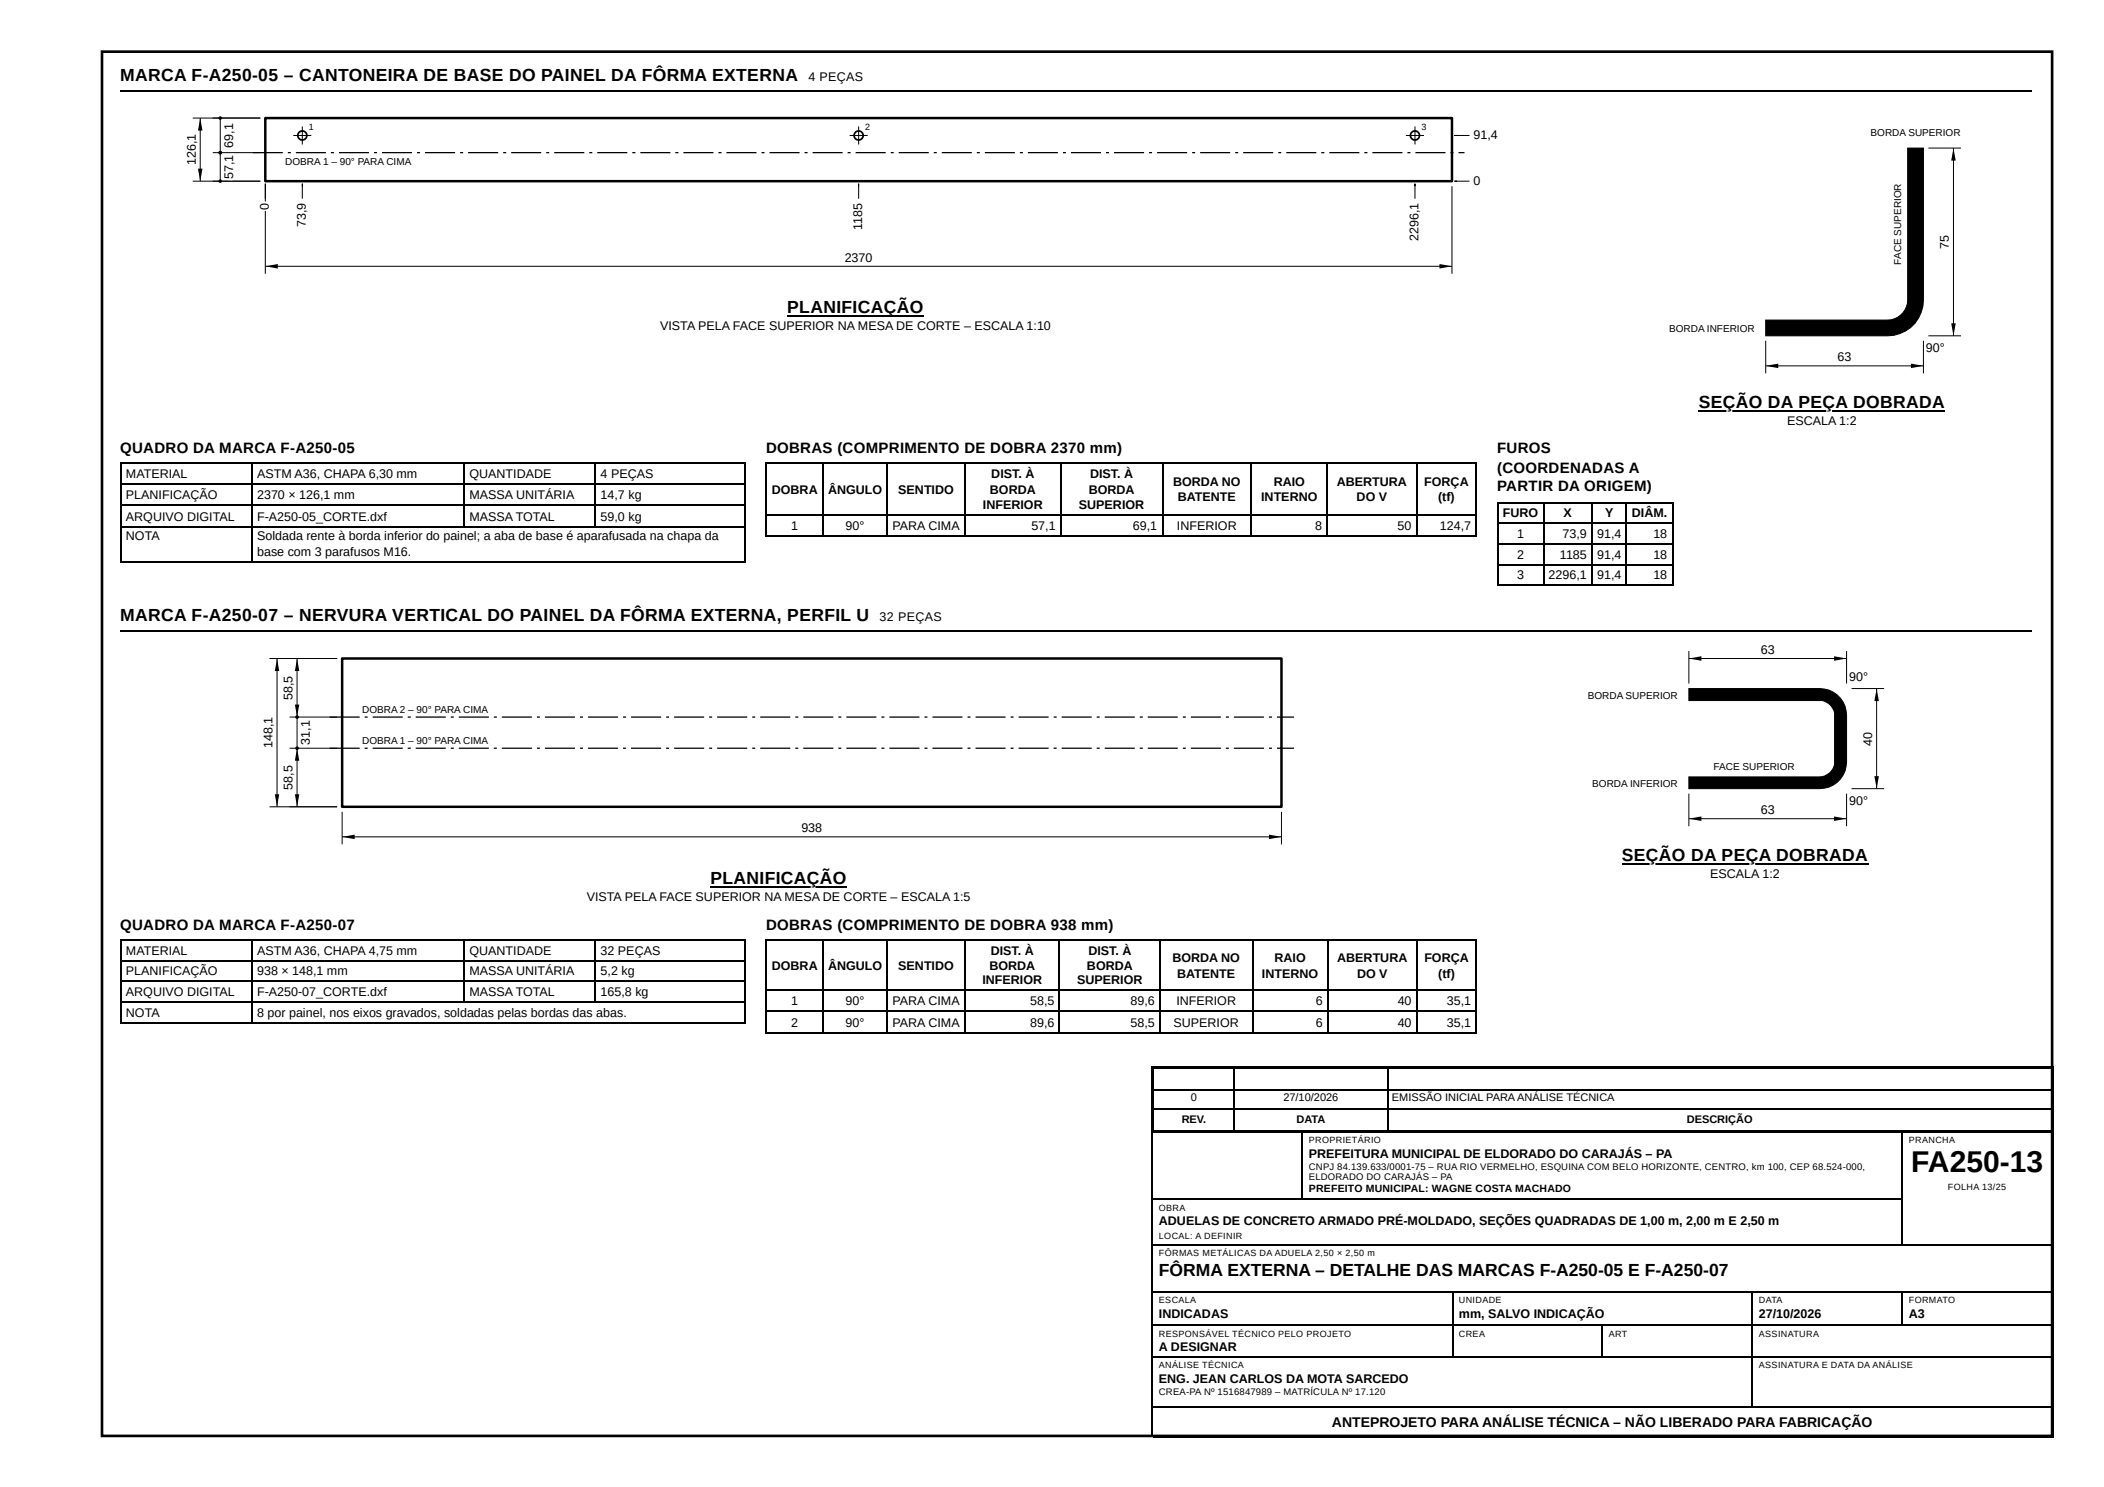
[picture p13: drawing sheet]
<svg xmlns="http://www.w3.org/2000/svg" width="420mm" height="297mm" viewBox="0 0 420 297" stroke-linecap="round" stroke-linejoin="round" font-family="sans-serif">
<defs><g id="words">
<text font-size="6" x="381.7" y="234.2">FA250-13</text>
<g font-size="3.5">
<text x="24" y="16.1">MARCA F-A250-05 – CANTONEIRA DE BASE DO PAINEL DA FÔRMA EXTERNA</text>
<text x="157.2" y="62.4">PLANIFICAÇÃO</text>
<text x="339.3" y="81.5">SEÇÃO DA PEÇA DOBRADA</text>
<text x="24" y="124.1">MARCA F-A250-07 – NERVURA VERTICAL DO PAINEL DA FÔRMA EXTERNA, PERFIL U</text>
<text x="323.9" y="172">SEÇÃO DA PEÇA DOBRADA</text>
<text x="141.9" y="176.5">PLANIFICAÇÃO</text>
<text x="231.5" y="254.8">FÔRMA EXTERNA – DETALHE DAS MARCAS F-A250-05 E F-A250-07</text>
</g>
<g font-size="3">
<text x="24" y="90.5">QUADRO DA MARCA F-A250-05</text>
<text x="153" y="90.5">DOBRAS (COMPRIMENTO DE DOBRA 2370 mm)</text>
<text x="299" y="90.5">FUROS</text>
<text x="299" y="94.5">(COORDENADAS A</text>
<text x="299" y="98.2">PARTIR DA ORIGEM)</text>
<text x="24" y="185.7">QUADRO DA MARCA F-A250-07</text>
<text x="153" y="185.7">DOBRAS (COMPRIMENTO DE DOBRA 938 mm)</text>
</g>
<text font-size="2.8" x="266" y="285">ANTEPROJETO PARA ANÁLISE TÉCNICA – NÃO LIBERADO PARA FABRICAÇÃO</text>
<g font-size="2.5">
<text x="161.4" y="16.1">4 PEÇAS</text>
<text x="131.8" y="65.9">VISTA PELA FACE SUPERIOR NA MESA DE CORTE – ESCALA 1:10</text>
<text x="387.4" y="70.3">°</text>
<text x="356.9" y="84.9">ESCALA 1:2</text>
<text x="25.2" y="95.5">MATERIAL</text>
<text x="51.3" y="95.5">ASTM A36, CHAPA 6,30 mm</text>
<text x="93.8" y="95.5">QUANTIDADE</text>
<text x="120" y="95.5">4 PEÇAS</text>
<text x="198" y="95.5">DIST. À</text>
<text x="217.7" y="95.5">DIST. À</text>
<text x="25.2" y="99.7">PLANIFICAÇÃO</text>
<text x="51.3" y="99.7">2370 × 126,1 mm</text>
<text x="93.8" y="99.7">MASSA UNITÁRIA</text>
<text x="120" y="99.7">14,7 kg</text>
<text x="154.2" y="98.7">DOBRA</text>
<text x="165.4" y="98.7">ÂNGULO</text>
<text x="179.4" y="98.7">SENTIDO</text>
<text x="196.3" y="101.6">INFERIOR</text>
<text x="197.7" y="98.7">BORDA</text>
<text x="215.5" y="101.6">SUPERIOR</text>
<text x="217.4" y="98.7">BORDA</text>
<text x="234.3" y="97.1">BORDA NO</text>
<text x="235.2" y="100">BATENTE</text>
<text x="251.9" y="100">INTERNO</text>
<text x="254.4" y="97.1">RAIO</text>
<text x="267" y="97.1">ABERTURA</text>
<text x="270.9" y="100">DO V</text>
<text x="284.4" y="97.1">FORÇA</text>
<text x="287.2" y="100">(tf)</text>
<text x="25.2" y="104">ARQUIVO DIGITAL</text>
<text x="25.2" y="108">NOTA</text>
<text x="51.3" y="104">F-A250-05_CORTE.dxf</text>
<text x="51.3" y="108">Soldada rente à borda inferior do painel; a aba de base é aparafusada na chapa da</text>
<text x="93.8" y="104">MASSA TOTAL</text>
<text x="120" y="104">59,0 kg</text>
<text x="158" y="105.8">1</text>
<text x="168.9" y="105.8">90°</text>
<text x="178.3" y="105.8">PARA CIMA</text>
<text x="206" y="105.8">57,1</text>
<text x="226.3" y="105.8">69,1</text>
<text x="235.1" y="105.8">INFERIOR</text>
<text x="262.7" y="105.8">8</text>
<text x="279.1" y="105.8">50</text>
<text x="287.6" y="105.8">124,7</text>
<text x="300.1" y="103.2">FURO</text>
<text x="303" y="107.4">1</text>
<text x="312.1" y="107.4">73,9</text>
<text x="312.3" y="103.2">X</text>
<text x="319" y="107.4">91,4</text>
<text x="320.6" y="103.2">Y</text>
<text x="325.9" y="103.2">DIÂM.</text>
<text x="330.2" y="107.4">18</text>
<text x="51.3" y="111.1">base com 3 parafusos M16.</text>
<text x="303" y="111.7">2</text>
<text x="311.6" y="111.7">1185</text>
<text x="319" y="111.7">91,4</text>
<text x="330.2" y="111.7">18</text>
<text x="303" y="115.6">3</text>
<text x="309.3" y="115.6">2296,1</text>
<text x="319" y="115.6">91,4</text>
<text x="330.2" y="115.6">18</text>
<text x="175.7" y="124.1">32 PEÇAS</text>
<text x="372.1" y="135.9">°</text>
<text x="372.1" y="160.7">°</text>
<text x="117.2" y="179.9">VISTA PELA FACE SUPERIOR NA MESA DE CORTE – ESCALA 1:5</text>
<text x="341.6" y="175.4">ESCALA 1:2</text>
<text x="25.2" y="190.8">MATERIAL</text>
<text x="51.3" y="190.8">ASTM A36, CHAPA 4,75 mm</text>
<text x="93.8" y="190.8">QUANTIDADE</text>
<text x="120" y="190.8">32 PEÇAS</text>
<text x="197.9" y="190.8">DIST. À</text>
<text x="217.4" y="190.8">DIST. À</text>
<text x="25.2" y="194.7">PLANIFICAÇÃO</text>
<text x="51.3" y="194.7">938 × 148,1 mm</text>
<text x="93.8" y="194.7">MASSA UNITÁRIA</text>
<text x="120" y="194.7">5,2 kg</text>
<text x="154.2" y="193.7">DOBRA</text>
<text x="165.4" y="193.7">ÂNGULO</text>
<text x="179.4" y="193.7">SENTIDO</text>
<text x="196.2" y="196.6">INFERIOR</text>
<text x="197.6" y="193.7">BORDA</text>
<text x="215.1" y="196.6">SUPERIOR</text>
<text x="217.1" y="193.7">BORDA</text>
<text x="234.1" y="192.1">BORDA NO</text>
<text x="235.1" y="195.3">BATENTE</text>
<text x="252" y="195.3">INTERNO</text>
<text x="254.5" y="192.1">RAIO</text>
<text x="267.1" y="192.1">ABERTURA</text>
<text x="271" y="195.3">DO V</text>
<text x="284.5" y="192.1">FORÇA</text>
<text x="287.2" y="195.3">(tf)</text>
<text x="25.2" y="199">ARQUIVO DIGITAL</text>
<text x="25.2" y="203.2">NOTA</text>
<text x="51.3" y="199">F-A250-07_CORTE.dxf</text>
<text x="51.3" y="203.2">8 por painel, nos eixos gravados, soldadas pelas bordas das abas.</text>
<text x="93.8" y="199">MASSA TOTAL</text>
<text x="120" y="199">165,8 kg</text>
<text x="158" y="200.8">1</text>
<text x="168.9" y="200.8">90°</text>
<text x="178.3" y="200.8">PARA CIMA</text>
<text x="205.7" y="200.8">58,5</text>
<text x="225.8" y="200.8">89,6</text>
<text x="234.9" y="200.8">INFERIOR</text>
<text x="262.8" y="200.8">6</text>
<text x="279.1" y="200.8">40</text>
<text x="289" y="200.8">35,1</text>
<text x="158" y="205.1">2</text>
<text x="168.9" y="205.1">90°</text>
<text x="178.3" y="205.1">PARA CIMA</text>
<text x="205.7" y="205.1">89,6</text>
<text x="225.8" y="205.1">58,5</text>
<text x="234.4" y="205.1">SUPERIOR</text>
<text x="262.8" y="205.1">6</text>
<text x="279.1" y="205.1">40</text>
<text x="289" y="205.1">35,1</text>
<text x="261.4" y="231.2">PREFEITURA MUNICIPAL DE ELDORADO DO CARAJÁS – PA</text>
<text x="231.5" y="244.7">ADUELAS DE CONCRETO ARMADO PRÉ-MOLDADO, SEÇÕES QUADRADAS DE 1,00 m, 2,00 m E 2,50 m</text>
<text x="231.5" y="263.3">INDICADAS</text>
<text x="291.4" y="263.3">mm, SALVO INDICAÇÃO</text>
<text x="351.3" y="263.3">27/10/2026</text>
<text x="381.2" y="263.3">A3</text>
<text x="231.5" y="269.9">A DESIGNAR</text>
<text x="231.5" y="276.2">ENG. JEAN CARLOS DA MOTA SARCEDO</text>
</g>
<g font-size="2.5" fill="#fff">
<text x="46.6" y="29.5" transform="rotate(-90 46.6 29.5)">69,,1</text>
<text x="294.3" y="27.8">91,,4</text>
<text x="39.1" y="33" transform="rotate(-90 39.1 33)">126,,1</text>
<text x="46.6" y="35.8" transform="rotate(-90 46.6 35.8)">57,,1</text>
<text x="53.7" y="41.9" transform="rotate(-90 53.7 41.9)">0</text>
<text x="294.3" y="36.9">0</text>
<text x="61.1" y="45.4" transform="rotate(-90 61.1 45.4)">73,,9</text>
<text x="172.2" y="45.9" transform="rotate(-90 172.2 45.9)">1185</text>
<text x="168.7" y="52.3">2370</text>
<text x="283.3" y="48.1" transform="rotate(-90 283.3 48.1)">2296,1</text>
<text x="389.2" y="49.7" transform="rotate(-90 389.2 49.7)">75</text>
<text x="384.6" y="70.3">90°</text>
<text x="367" y="72.2">63</text>
<text x="351.7" y="130.6">63</text>
<text x="369.3" y="135.9">90°</text>
<text x="58.4" y="139.8" transform="rotate(-90 58.4 139.8)">58,,5</text>
<text x="54.4" y="149.5" transform="rotate(-90 54.4 149.5)">148,,1</text>
<text x="61.9" y="148.8" transform="rotate(-90 61.9 148.8)">31,,1</text>
<text x="373.9" y="148.9" transform="rotate(-90 373.9 148.9)">40</text>
<text x="58.4" y="157.7" transform="rotate(-90 58.4 157.7)">58,,5</text>
<text x="369.3" y="160.7">90°</text>
<text x="160" y="166.2">938</text>
<text x="351.7" y="162.6">63</text>
</g>
<g font-size="2.2">
<text x="237.9" y="219.9">0</text>
<text x="256.3" y="219.9">27/10/2026</text>
<text x="278" y="219.9">EMISSÃO INICIAL PARAANÁLISE TÉCNICA</text>
<text x="236" y="224.4">REV.</text>
<text x="258.9" y="224.4">DATA</text>
<text x="336.9" y="224.4">DESCRIÇÃO</text>
</g>
<text font-size="2.1" x="261.4" y="238.1">PREFEITO MUNICIPAL: WAGNE COSTA MACHADO</text>
<g font-size="2" fill="#fff">
<text x="373.6" y="27.2">BORDASUPERIOR</text>
<text x="57" y="32.9">DOBRA1–90°PARA CIMA</text>
<text x="379.7" y="52.8" transform="rotate(-90 379.7 52.8)">FACE SUPERIOR</text>
<text x="333.4" y="66.4">BORDAINFERIOR</text>
<text x="72.3" y="142.3">DOBRA2–90°PARA CIMA</text>
<text x="317.1" y="139.6">BORDASUPERIOR</text>
<text x="72.3" y="148.5">DOBRA1–90°PARA CIMA</text>
<text x="342.2" y="153.9">FACE SUPERIOR</text>
<text x="318" y="157.2">BORDAINFERIOR</text>
</g>
<g font-size="2">
<text x="373.6" y="27.2">BORDA SUPERIOR</text>
<text x="57" y="32.9">DOBRA 1 – 90° PARACIMA</text>
<text x="379.7" y="52.8" transform="rotate(-90 379.7 52.8)">FACESUPERIOR</text>
<text x="333.4" y="66.4">BORDA INFERIOR</text>
<text x="72.3" y="142.3">DOBRA 2 – 90° PARACIMA</text>
<text x="317.1" y="139.6">BORDA SUPERIOR</text>
<text x="72.3" y="148.5">DOBRA 1 – 90° PARACIMA</text>
<text x="342.2" y="153.9">FACESUPERIOR</text>
<text x="318" y="157.2">BORDA INFERIOR</text>
</g>
<g font-size="1.9">
<text x="261.4" y="233.6">CNPJ 84.139.633/0001-75 – RUA RIO VERMELHO, ESQUINA COM BELO HORIZONTE, CENTRO, km 100, CEP 68.524-000,</text>
<text x="261.4" y="235.7">ELDORADO DO CARAJÁS – PA</text>
<text x="231.5" y="278.6">CREA-PA Nº 1516847989 – MATRÍCULA Nº 17.120</text>
</g>
<g font-size="1.8" fill="#fff">
<text x="61.7" y="26">1</text>
<text x="172.8" y="26">2</text>
<text x="283.9" y="26">3</text>
</g>
<g font-size="1.8">
<text x="261.4" y="228.3">PROPRIETÁRIO</text>
<text x="381.2" y="228.3">PRANCHA</text>
<text x="389" y="237.6">FOLHA 13/25</text>
<text x="231.5" y="241.8">OBRA</text>
<text x="231.5" y="247.4">LOCAL: A DEFINIR</text>
<text x="231.5" y="250.8">FÔRMAS METÁLICAS DA ADUELA 2,50 × 2,50 m</text>
<text x="231.5" y="260.4">ESCALA</text>
<text x="291.4" y="260.4">UNIDADE</text>
<text x="351.3" y="260.4">DATA</text>
<text x="381.2" y="260.4">FORMATO</text>
<text x="231.5" y="267">RESPONSÁVEL TÉCNICO PELO PROJETO</text>
<text x="291.4" y="267">CREA</text>
<text x="321.3" y="267">ART</text>
<text x="351.3" y="267">ASSINATURA</text>
<text x="231.5" y="273.3">ANÁLISE TÉCNICA</text>
<text x="351.3" y="273.3">ASSINATURA E DATA DA ANÁLISE</text>
</g>
</g></defs>
<path d="M24.1 18.1h381.8" fill="none" stroke="#000" stroke-width=".26"/>
<path d="M53 23.6h237v12.6h-237z" fill="none" stroke="#000" stroke-width=".5"/>
<path d="M50.5 30.4h6v.2h-6zM57.5 30.4h.6v.2h-.6zM59.1 30.4h6v.2h-6zM66.1 30.4h.6v.2h-.6zM67.7 30.4h6v.2h-6zM74.7 30.4h.6v.2h-.6zM76.3 30.4h6v.2h-6zM83.3 30.4h.6v.2h-.6zM84.9 30.4h6v.2h-6zM91.9 30.4h.6v.2h-.6zM93.5 30.4h6v.2h-6zM100.5 30.4h.6v.2h-.6zM102.1 30.4h6v.2h-6zM109.1 30.4h.6v.2h-.6zM110.7 30.4h6v.2h-6zM117.7 30.4h.6v.2h-.6zM119.3 30.4h6v.2h-6zM126.3 30.4h.6v.2h-.6zM127.9 30.4h6v.2h-6zM134.9 30.4h.6v.2h-.6zM136.5 30.4h6v.2h-6zM143.5 30.4h.6v.2h-.6zM145.1 30.4h6v.2h-6zM152.1 30.4h.6v.2h-.6zM153.7 30.4h6v.2h-6zM160.7 30.4h.6v.2h-.6zM162.3 30.4h6v.2h-6zM169.3 30.4h.6v.2h-.6zM170.9 30.4h6v.2h-6zM177.9 30.4h.6v.2h-.6zM179.5 30.4h6v.2h-6zM186.5 30.4h.6v.2h-.6zM188.1 30.4h6v.2h-6zM195.1 30.4h.6v.2h-.6zM196.7 30.4h6v.2h-6zM203.7 30.4h.6v.2h-.6zM205.3 30.4h6v.2h-6zM212.3 30.4h.6v.2h-.6zM213.9 30.4h6v.2h-6zM220.9 30.4h.6v.2h-.6zM222.5 30.4h6v.2h-6zM229.5 30.4h.6v.2h-.6zM231.1 30.4h6v.2h-6zM238.1 30.4h.6v.2h-.6zM239.7 30.4h6v.2h-6zM246.7 30.4h.6v.2h-.6zM248.3 30.4h6v.2h-6zM255.3 30.4h.6v.2h-.6zM256.9 30.4h6v.2h-6zM263.9 30.4h.6v.2h-.6zM265.5 30.4h6v.2h-6zM272.5 30.4h.6v.2h-.6zM274.1 30.4h6v.2h-6zM281.1 30.4h.6v.2h-.6zM282.7 30.4h6v.2h-6zM289.7 30.4h.6v.2h-.6zM291.3 30.4h1.2v.2h-1.2z" fill="#000"/>
<circle cx="60.4" cy="27.1" r=".9" fill="#fff"/>
<circle cx="60.4" cy="27.1" r=".9" fill="none" stroke="#000" stroke-width=".35"/>
<path d="M58.6 27.1h3.6M60.4 25.3v3.6" fill="none" stroke="#000" stroke-width=".2"/>
<circle cx="171.5" cy="27.1" r=".9" fill="#fff"/>
<circle cx="171.5" cy="27.1" r=".9" fill="none" stroke="#000" stroke-width=".35"/>
<path d="M169.7 27.1h3.6M171.5 25.3v3.6" fill="none" stroke="#000" stroke-width=".2"/>
<circle cx="282.6" cy="27.1" r=".9" fill="#fff"/>
<circle cx="282.6" cy="27.1" r=".9" fill="none" stroke="#000" stroke-width=".35"/>
<g fill="none" stroke="#000" stroke-width=".2">
<path d="M38.5 36.2h13.5M38.5 23.6h13.5M40 23.6v12.6M42.5 30.5h9.5M44 23.6v12.6M53 39.7v-3v18M60.4 37.2v-.5v3M171.5 37.2v-.5v3M280.8 27.1h3.6M282.6 37.2v-.5v3M282.6 25.3v3.6M290 37.2v17.5"/>
<path d="M291 36.2h-.5h3M291 27.1h-.5h3M381 29.6h3.1v30.3a7.1 7.1 0 0 1-7.1 7.2h-24.4v-3.2h24.4a4.1 4.1 0 0 0 4-4zM385.1 29.6h6.5M390.1 29.6v37.5M53 53.2h237M352.6 68.1v6.5M352.6 73.1h31.5M384.1 68.1v6.5M385.1 67.1h6.5M53.8 131.5h13.5M55.3 131.5v29.6"/>
<path d="M59.3 131.5v29.6M337.3 137.5h26.1a5.3 5.3 0 0 1 5.4 5.4v9.3a5.3 5.3 0 0 1-5.4 5.3h-26.1v-2.3h26.1a3.1 3.1 0 0 0 3-3v-9.3a2.96 2.96 0 0 0-3-3h-26.1zM337.3 131.5h31.5M337.3 130v6.5M368.8 130v6.5M369.8 137.5h6.5M374.8 137.5v20M57.8 149.4h9.5M57.8 143.2h9.5M337.3 158.5v6.5M368.8 158.5v6.5M369.8 157.5h6.5"/>
<path d="M53.8 161.1h13.5M68.3 162.1v6.5M68.3 167.1h187.6M255.9 162.1v6.5M337.3 163.5h31.5"/>
</g>
<g fill="#000">
<path d="M39.5 33.7h.9l-.4 2.5zM40 23.6l.4 2.5h-.9zM390.1 29.6l.5 2.5h-.9zM53 53.2l2.5-.5v.9zM287.5 52.7l2.5 .5-2.5 .4zM381 29.6h3.1v30.3a7.1 7.1 0 0 1-7.1 7.2h-24.4v-3.2h24.4a4.1 4.1 0 0 0 4-4zM352.6 73.1l2.5-.5v.9zM381.6 72.6l2.5 .5-2.5 .4zM389.7 64.6h.9l-.5 2.5zM55.3 131.5l.5 2.5h-.9zM59.3 131.5l.5 2.5h-.9zM337.3 131.5l2.5-.4v.9z"/>
<path d="M366.3 131.1l2.5 .4-2.5 .5zM374.8 137.5l.4 2.5h-.9zM59.3 149.4l.5 2.5h-.9zM58.9 140.7h.9l-.5 2.5zM337.3 137.5h26.1a5.3 5.3 0 0 1 5.4 5.4v9.3a5.3 5.3 0 0 1-5.4 5.3h-26.1v-2.3h26.1a3.1 3.1 0 0 0 3-3v-9.3a2.96 2.96 0 0 0-3-3h-26.1zM374.3 155h.9l-.4 2.5zM54.9 158.6h.9l-.5 2.5zM58.9 158.6h.9l-.5 2.5zM68.3 167.1l2.5-.4v.9zM253.4 166.7l2.5 .4-2.5 .5zM337.3 163.5l2.5-.4v.9zM366.3 163.1l2.5 .4-2.5 .5z"/>
<path d="M65.8 149.3h6v.3h-6zM72.8 149.3h.6v.3h-.6zM74.4 149.3h6v.3h-6zM81.4 149.3h.6v.3h-.6zM83 149.3h6v.3h-6zM90 149.3h.6v.3h-.6zM91.6 149.3h6v.3h-6zM98.6 149.3h.6v.3h-.6zM100.2 149.3h6v.3h-6zM107.2 149.3h.6v.3h-.6zM108.8 149.3h6v.3h-6zM115.8 149.3h.6v.3h-.6zM117.4 149.3h6v.3h-6zM124.4 149.3h.6v.3h-.6zM126 149.3h6v.3h-6zM133 149.3h.6v.3h-.6zM134.6 149.3h6v.3h-6zM141.6 149.3h.6v.3h-.6zM143.2 149.3h6v.3h-6zM150.2 149.3h.6v.3h-.6zM151.8 149.3h6v.3h-6zM158.8 149.3h.6v.3h-.6zM160.4 149.3h6v.3h-6zM167.4 149.3h.6v.3h-.6zM169 149.3h6v.3h-6zM176 149.3h.6v.3h-.6zM177.6 149.3h6v.3h-6zM184.6 149.3h.6v.3h-.6zM186.2 149.3h6v.3h-6zM193.2 149.3h.6v.3h-.6zM194.8 149.3h6v.3h-6zM201.8 149.3h.6v.3h-.6zM203.4 149.3h6v.3h-6zM210.4 149.3h.6v.3h-.6zM212 149.3h6v.3h-6zM219 149.3h.6v.3h-.6zM220.6 149.3h6v.3h-6zM227.6 149.3h.6v.3h-.6zM229.2 149.3h6v.3h-6zM236.2 149.3h.6v.3h-.6zM237.8 149.3h6v.3h-6zM244.8 149.3h.6v.3h-.6zM246.4 149.3h6v.3h-6zM253.4 149.3h.6v.3h-.6zM255 149.3h3.4v.3h-3.4z"/>
<path d="M65.8 143.1h6v.3h-6zM72.8 143.1h.6v.3h-.6zM74.4 143.1h6v.3h-6zM81.4 143.1h.6v.3h-.6zM83 143.1h6v.3h-6zM90 143.1h.6v.3h-.6zM91.6 143.1h6v.3h-6zM98.6 143.1h.6v.3h-.6zM100.2 143.1h6v.3h-6zM107.2 143.1h.6v.3h-.6zM108.8 143.1h6v.3h-6zM115.8 143.1h.6v.3h-.6zM117.4 143.1h6v.3h-6zM124.4 143.1h.6v.3h-.6zM126 143.1h6v.3h-6zM133 143.1h.6v.3h-.6zM134.6 143.1h6v.3h-6zM141.6 143.1h.6v.3h-.6zM143.2 143.1h6v.3h-6zM150.2 143.1h.6v.3h-.6zM151.8 143.1h6v.3h-6zM158.8 143.1h.6v.3h-.6zM160.4 143.1h6v.3h-6zM167.4 143.1h.6v.3h-.6zM169 143.1h6v.3h-6zM176 143.1h.6v.3h-.6zM177.6 143.1h6v.3h-6zM184.6 143.1h.6v.3h-.6zM186.2 143.1h6v.3h-6zM193.2 143.1h.6v.3h-.6zM194.8 143.1h6v.3h-6zM201.8 143.1h.6v.3h-.6zM203.4 143.1h6v.3h-6zM210.4 143.1h.6v.3h-.6zM212 143.1h6v.3h-6zM219 143.1h.6v.3h-.6zM220.6 143.1h6v.3h-6zM227.6 143.1h.6v.3h-.6zM229.2 143.1h6v.3h-6zM236.2 143.1h.6v.3h-.6zM237.8 143.1h6v.3h-6zM244.8 143.1h.6v.3h-.6zM246.4 143.1h6v.3h-6zM253.4 143.1h.6v.3h-.6zM255 143.1h3.4v.3h-3.4z"/>
<circle cx="44" cy="23.6" r=".35"/>
<circle cx="44" cy="36.2" r=".35"/>
<circle cx="44" cy="30.5" r=".35"/>
<circle cx="59.3" cy="149.4" r=".36"/>
<circle cx="59.3" cy="143.2" r=".36"/>
</g>
<g fill="none" stroke="#000" stroke-width=".26">
<path d="M157.2 63.1h27.3M24.1 92.5h124.9M24.1 96.7h124.9M24.2 92.3v20.1M50.4 92.3v20.1M92.7 92.3v13M118.9 92.3v13M148.8 92.3v20.1M152.9 92.5h142.1M153.1 92.3v14.9M164.4 92.3v14.9M177.1 92.3v14.9"/>
<path d="M192.7 92.3v14.9M211.8 92.3v14.9M232.2 92.3v14.9M249.9 92.3v14.9M265 92.3v14.9M283 92.3v14.9M294.9 92.3v14.9M339.3 82.2h49.2M24.1 100.9h124.9M24.1 105.2h124.9M24.1 112.3h124.9M152.9 102.8h142.1"/>
<path d="M152.9 107h142.1M299 100.4h35.2M299 104.4h35.2M299 108.6h35.2M299 112.8h35.2M299 116.8h35.2M299.1 100.3v16.6M308.4 100.3v16.6M317.9 100.3v16.6M324.8 100.3v16.6M334 100.3v16.6M24.1 126.1h381.8"/>
<path d="M141.9 177.1h27.2M323.9 172.6h49.2M24.1 187.7h124.9M24.1 192h124.9M24.1 195.9h124.9M24.2 187.6v16.9M50.4 187.6v16.9M92.7 187.6v12.7M118.9 187.6v12.7M148.8 187.6v16.9M152.9 187.7h142.1M152.9 197.8h142.1"/>
<path d="M153.1 187.6v18.8M164.4 187.6v18.8M177.1 187.6v18.8M192.7 187.6v18.8M211.5 187.6v18.8M231.6 187.6v18.8M250.2 187.6v18.8M265.2 187.6v18.8M283 187.6v18.8M294.9 187.6v18.8M24.1 200.2h124.9M24.1 204.4h124.9"/>
<path d="M152.9 202h142.1M152.9 206.2h142.1M229.9 213.1h180.2M230.1 213v74.1M230.2 213.4h179.9M230.2 217.6h179.9M230.3 213.3v12.7M246.5 213.3v12.7M277.2 213.3v12.7M410 213.3v12.7M229.9 226.1h180.2M230.2 221.6h179.9"/>
<path d="M230.2 225.8h179.9M230.2 239.6h149.7M260 226.2v13.5M379.8 226.2v22.5M410 226.2v60.9M230.2 248.6h179.9M230.2 258.1h179.9M290.1 258.2v13M349.9 258.2v23.1M379.8 258.2v6.6M230.2 264.7h179.9M230.2 271.1h179.9"/>
<path d="M320 264.8v6.4M230.2 281.1h179.9M230.2 286.9h179.9"/>
</g>
<path d="M68.3 131.5h187.6v29.6h-187.6z" fill="none" stroke="#000" stroke-width=".5"/>
<path d="M20.4 10.3h389.4v276.5h-389.4z" fill="none" stroke="#000" stroke-width=".53"/>
<use href="#words"/>
</svg>
